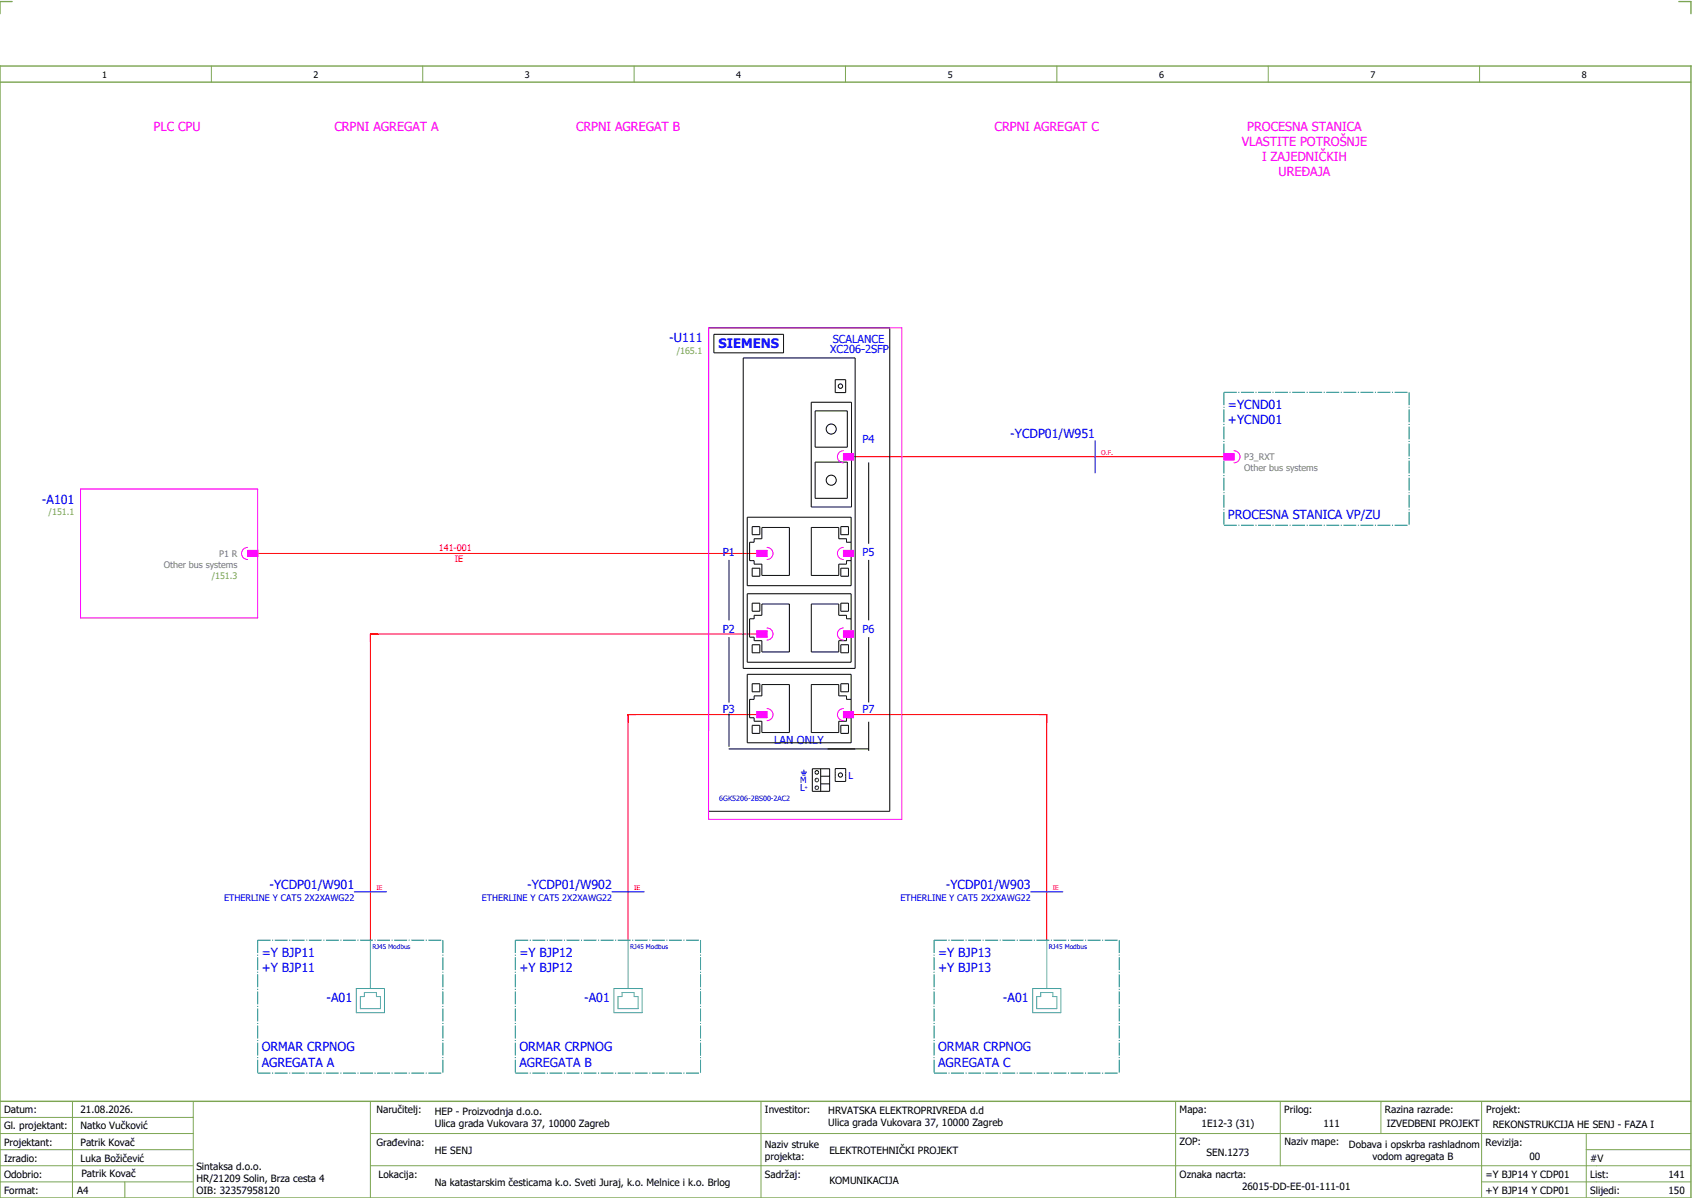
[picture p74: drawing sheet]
<svg xmlns="http://www.w3.org/2000/svg" width="421mm" height="297mm" viewBox="0 0 421 297" stroke-linecap="round" stroke-linejoin="round" font-family="sans-serif">
<defs><g id="words">
<text font-size="3.2" fill="#00f" x="178.5" y="86.5">SIEMENS</text>
<g font-size="3.1" fill="#f0f">
<text x="38.1" y="32.5">PLC CPU</text>
<text x="83.1" y="32.5">CRPNI AGREGAT A</text>
<text x="143.1" y="32.5">CRPNI AGREGAT B</text>
<text x="247.1" y="32.5">CRPNI AGREGAT C</text>
<text x="309.8" y="32.5">PROCESNA STANICA</text>
<text x="308.4" y="36.3">VLASTITE POTROŠNJE</text>
<text x="313.5" y="40">I ZAJEDNIČKIH</text>
<text x="317.6" y="43.8">UREĐAJA</text>
</g>
<g font-size="3.1" fill="#00f">
<text x="166.3" y="85">-U111</text>
<text x="305" y="101.5">=YCND01</text>
<text x="305" y="105.3">+YCND01</text>
<text x="250.9" y="108.8">-YCDP01/W951</text>
<text x="10.4" y="125">-A101</text>
<text x="305" y="128.8">PROCESNA STANICA VP/ZU</text>
<text x="66.9" y="220.8">-YCDP01/W901</text>
<text x="130.9" y="220.8">-YCDP01/W902</text>
<text x="234.9" y="220.8">-YCDP01/W903</text>
<text x="65" y="237.5">=Y BJP11</text>
<text x="129" y="237.5">=Y BJP12</text>
<text x="233" y="237.5">=Y BJP13</text>
<text x="65" y="241.3">+Y BJP11</text>
<text x="129" y="241.3">+Y BJP12</text>
<text x="233" y="241.3">+Y BJP13</text>
<text x="81.1" y="248.6">-A01</text>
<text x="145.1" y="248.6">-A01</text>
<text x="249.1" y="248.6">-A01</text>
<text x="65" y="261">ORMAR CRPNOG</text>
<text x="129" y="261">ORMAR CRPNOG</text>
<text x="233" y="261">ORMAR CRPNOG</text>
<text x="65" y="264.8">AGREGATA A</text>
<text x="129" y="264.8">AGREGATA B</text>
<text x="233" y="264.8">AGREGATA C</text>
</g>
<g font-size="2.7" fill="#00f">
<text x="206.2" y="87.6">XC206-2SFP</text>
<text x="206.8" y="85.1">SCALANCE</text>
<text x="214.3" y="109.9">P4</text>
<text x="179.6" y="138">P1</text>
<text x="214.3" y="138">P5</text>
<text x="179.6" y="157.1">P2</text>
<text x="214.3" y="157.1">P6</text>
<text x="179.6" y="177.1">P3</text>
<text x="214.3" y="177.1">P7</text>
<text x="192.3" y="184.8">LAN ONLY</text>
</g>
<g font-size="2.5">
<text x="1" y="276.4">Datum:</text>
<text x="1" y="280.4">Gl. projektant:</text>
<text x="20" y="276.4">21.08.2026.</text>
<text x="20" y="280.4">Natko Vučković</text>
<text x="93.5" y="276.4">Naručitelj:</text>
<text x="108" y="276.9">HEP - Proizvodnja d.o.o.</text>
<text x="108" y="279.9">Ulica grada Vukovara 37, 10000 Zagreb</text>
<text x="190" y="276.4">Investitor:</text>
<text x="205.7" y="276.6">HRVATSKA ELEKTROPRIVREDA d.d</text>
<text x="205.7" y="279.6">Ulica grada Vukovara 37, 10000 Zagreb</text>
<text x="293" y="276.4">Mapa:</text>
<text x="298.4" y="279.9">1E12-3 (31)</text>
<text x="319" y="276.4">Prilog:</text>
<text x="328.7" y="279.9">111</text>
<text x="344" y="276.4">Razina razrade:</text>
<text x="344.4" y="279.9">IZVEDBENI PROJEKT</text>
<text x="369.2" y="276.3">Projekt:</text>
<text x="370.8" y="279.9">REKONSTRUKCIJA HE SENJ - FAZA I</text>
<text x="1" y="284.4">Projektant:</text>
<text x="20" y="284.4">Patrik Kovač</text>
<text x="93.5" y="284.4">Građevina:</text>
<text x="108" y="286.4">HE SENJ</text>
<text x="190" y="284.9">Naziv struke</text>
<text x="190" y="287.9">projekta:</text>
<text x="206" y="286.5">ELEKTROTEHNIČKI PROJEKT</text>
<text x="293" y="284.3">ZOP:</text>
<text x="299.7" y="286.9">SEN.1273</text>
<text x="319" y="284.3">Naziv mape:</text>
<text x="335.1" y="285">Dobava i opskrba rashladnom</text>
<text x="340.9" y="288">vodom agregata B</text>
<text x="369" y="284.4">Revizija:</text>
<text x="379.9" y="287.9">00</text>
<text x="1" y="288.4">Izradio:</text>
<text x="1" y="292.4">Odobrio:</text>
<text x="20" y="288.4">Luka Božičević</text>
<text x="20.2" y="292.3">Patrik Kovač</text>
<text x="48.8" y="290.4">Sintaksa d.o.o.</text>
<text x="48.8" y="293.4">HR/21209 Solin, Brza cesta 4</text>
<text x="94" y="292.4">Lokacija:</text>
<text x="190" y="292.4">Sadržaj:</text>
<text x="206" y="293.9">KOMUNIKACIJA</text>
<text x="293" y="292.4">Oznaka nacrta:</text>
<text x="369" y="292.4">=Y BJP14 Y CDP01</text>
<text x="395" y="292.4">List:</text>
<text x="395" y="288.4">#V</text>
<text x="414.4" y="292.4">141</text>
<text x="1" y="296.4">Format:</text>
<text x="19.2" y="296.4">A4</text>
<text x="48.8" y="296.4">OIB: 32357958120</text>
<text x="108" y="294.4">Na katastarskim česticama k.o. Sveti Juraj, k.o. Melnice i k.o. Brlog</text>
<text x="308.5" y="295.4">26015-DD-EE-01-111-01</text>
<text x="369" y="296.4">+Y BJP14 Y CDP01</text>
<text x="395" y="296.4">Slijedi:</text>
<text x="414.4" y="296.4">150</text>
</g>
<g font-size="2.4" fill="#00f">
<text x="198.7" y="196.3">L</text>
<text x="210.8" y="193.4">L</text>
</g>
<g font-size="2.2">
<text x="25.4" y="19.4">1</text>
<text x="77.9" y="19.4">2</text>
<text x="130.4" y="19.4">3</text>
<text x="182.9" y="19.4">4</text>
<text x="235.4" y="19.4">5</text>
<text x="287.9" y="19.4">6</text>
<text x="340.4" y="19.4">7</text>
<text x="392.9" y="19.4">8</text>
</g>
<g font-size="2.2" fill="#7ca552">
<text x="168.1" y="87.9">/165.1</text>
<text x="12.1" y="127.9">/151.1</text>
<text x="52.6" y="143.7">/151.3</text>
</g>
<g font-size="2.2" fill="#767676">
<text x="309" y="114.3">P3_RXT</text>
<text x="309" y="117">Other bus systems</text>
<text x="40.7" y="141">Other bus systems</text>
<text x="54.5" y="138.3">P1 R</text>
</g>
<g font-size="2.2" fill="#f00">
<text x="109" y="136.9">141-001</text>
<text x="113" y="139.4">IE</text>
</g>
<g font-size="2.2" fill="#00f">
<text x="55.7" y="223.6">ETHERLINE Y CAT5 2X2XAWG22</text>
<text x="119.7" y="223.6">ETHERLINE Y CAT5 2X2XAWG22</text>
<text x="223.7" y="223.6">ETHERLINE Y CAT5 2X2XAWG22</text>
</g>
<text font-size="2.1" fill="#00f" x="198.7" y="194.5">M</text>
<text font-size="1.8" fill="#00f" x="178.6" y="198.9">6GK5206-2BS00-2AC2</text>
<g font-size="1.6" fill="#f00">
<text x="273.5" y="112.9">O.F.</text>
<text x="93.5" y="220.9">IE</text>
<text x="157.5" y="220.9">IE</text>
<text x="261.5" y="220.9">IE</text>
</g>
<g font-size="1.6" fill="#00f">
<text x="92.5" y="235.5">RJ45 Modbus</text>
<text x="156.5" y="235.5">RJ45 Modbus</text>
<text x="260.5" y="235.5">RJ45 Modbus</text>
</g>
<text font-size="1.2" fill="#00f" x="199.8" y="195.9">+</text>
</g></defs>
<path d="M0 16.4h420v281h-420zM3 .4h-3v3M417 .4h3v3M0 20.4h420M0 273.4h420" fill="none" stroke="#7ca552" stroke-width=".35"/>
<g fill="none" stroke="#7ca552" stroke-width=".25">
<path d="M52.5 16.4v4M105 16.4v4M157.5 16.4v4M210 16.4v4M262.5 16.4v4M315 16.4v4M367.5 16.4v4M0 277.4h48M18 273.4v24M48 273.4v24M92 273.4v24M189 273.4v24"/>
<path d="M292 273.4v23.8M318 273.4v16M343 273.4v8M368 273.4v23.8M0 281.4h48M0 285.4h47.8M0 293.4h47.8M31 293.4v4M47.8 289.4h-47.8M92 281.4h328M92 289.4h328M368 293.4h52"/>
<path d="M394 285.4h26M394 281.4v15.8"/>
</g>
<path d="M212 113.4h92M64 137.4h124M188 157.4h-96v76M188 177.4h-32v56M212 177.4h48v56" fill="none" stroke="#f00" stroke-width=".25"/>
<g fill="none" stroke="#000" stroke-width=".25">
<path d="M177.3 83h17.3v4.6h-17.3zM184.6 88.9h27.8v77h-27.8zM201.5 99.9h10v26h-10zM207.4 94.3h2.6v3.2h-2.6zM202.5 114.7h8v9h-8zM202.5 102h8v9h-8zM215.8 114.8v20.2M181.1 139v15M185.6 128.4h25.8v17h-25.8zM186.8 130.7h1.9v2h-1.9zM189.2 130.9h6.9v11.9h-6.9v-2.8h-1.9v-.8h-1.1v-4.6h1.1v-.9h1.9zM208.8 130.7h1.9v2h-1.9z"/>
<path d="M211.4 134.6h-1.1v-.9h-2v-2.8h-6.8v11.9h6.8v-2.8h2v-.8h1.1M215.8 139v15M181.1 158.2v16.2M185.6 147.4h25.8v17h-25.8zM186.8 149.7h1.9v2h-1.9zM186.8 141.1h1.9v2h-1.9zM189.2 149.9h6.9v11.9h-6.9v-2.8h-1.9v-.8h-1.1v-4.6h1.1v-.9h1.9zM208.8 149.7h1.9v2h-1.9zM208.8 141.1h1.9v2h-1.9zM211.4 153.6h-1.1v-.9h-2v-2.8h-6.8v11.9h6.8v-2.8h2v-.8h1.1M215.8 158.2v16.2M181.1 177.2v8.2"/>
<path d="M185.6 167.4h25.8v17h-25.8zM186.8 160.1h1.9v2h-1.9zM186.8 169.7h1.9v2h-1.9zM189.2 169.9h6.9v11.9h-6.9v-2.8h-1.9v-.8h-1.1v-4.6h1.1v-.9h1.9zM208.8 160.1h1.9v2h-1.9zM208.8 169.7h1.9v2h-1.9zM211.4 173.6h-1.1v-.9h-2v-2.8h-6.8v11.9h6.8v-2.8h2v-.8h1.1M215.8 179.2v7.2M176 181.4v-100h45v120h-45M186.8 180.1h1.9v2h-1.9zM201.8 190.8h4.3v5.6h-4.3zM202.5 195.3h.1"/>
<path d="M202.5 193.4h.1M203.8 190.8v5.6M203.8 192.7h2.3M203.8 194.6h2.3M207.5 190.8h2.5v3.2h-2.5zM208.8 180.1h1.9v2h-1.9zM215.8 185.9h-34.8"/>
<circle cx="208.7" cy="95.9" r=".55"/>
<circle cx="206.5" cy="119.2" r="1.25"/>
<circle cx="206.5" cy="106.5" r="1.25"/>
<circle cx="202.9" cy="191.7" r=".45"/>
<circle cx="202.9" cy="193.6" r=".45"/>
<circle cx="202.9" cy="195.5" r=".45"/>
<circle cx="208.7" cy="192.4" r=".53"/>
</g>
<path d="M272 109.4v8M198.9 191.7h1.5M199.1 192h1.1M199.3 192.4h.7M199.7 191.1v.6M88 221.4h8M152 221.4h8M256 221.4h8" fill="none" stroke="#00f" stroke-width=".25"/>
<g fill="none" stroke="#f0f" stroke-width=".25">
<path d="M176 81.4h48v122h-48zM209.5 111.9a1.5 1.5 0 0 0-1.5 1.5 1.5 1.5 0 0 0 1.5 1.5M209.5 112.6h2.5v1.5h-2.5zM304 112.6h2.5v1.5h-2.5zM306.5 111.9a1.5 1.5 0 0 1 1.5 1.5 1.5 1.5 0 0 1-1.5 1.5M20 121.4h44v32h-44zM61.5 135.9a1.5 1.5 0 0 0-1.5 1.5 1.5 1.5 0 0 0 1.5 1.5M64 136.6h-2.5v1.5h2.5M188 136.6h2.5v1.5h-2.5zM190.5 135.9a1.5 1.5 0 0 1 1.5 1.5 1.5 1.5 0 0 1-1.5 1.5M209.5 135.9a1.5 1.5 0 0 0-1.5 1.5 1.5 1.5 0 0 0 1.5 1.5M209.5 136.6h2.5v1.5h-2.5z"/>
<path d="M188 156.6h2.5v1.5h-2.5zM190.5 155.9a1.5 1.5 0 0 1 1.5 1.5 1.5 1.5 0 0 1-1.5 1.5M209.5 155.9a1.5 1.5 0 0 0-1.5 1.5 1.5 1.5 0 0 0 1.5 1.5M209.5 156.6h2.5v1.5h-2.5zM188 176.6h2.5v1.5h-2.5zM190.5 175.9a1.5 1.5 0 0 1 1.5 1.5 1.5 1.5 0 0 1-1.5 1.5M209.5 175.9a1.5 1.5 0 0 0-1.5 1.5 1.5 1.5 0 0 0 1.5 1.5M209.5 176.6h2.5v1.5h-2.5z"/>
</g>
<g fill="#f0f" stroke="#f0f" stroke-width=".25">
<path d="M209.5 112.6h2.5v1.5h-2.5z"/>
<path d="M188 136.6h2.5v1.5h-2.5z"/>
<path d="M188 156.6h2.5v1.5h-2.5z"/>
<path d="M188 176.6h2.5v1.5h-2.5z"/>
<path d="M209.5 136.6h2.5v1.5h-2.5z"/>
<path d="M209.5 156.6h2.5v1.5h-2.5z"/>
<path d="M209.5 176.6h2.5v1.5h-2.5z"/>
<path d="M61.5 136.6h2.5v1.5h-2.5z"/>
<path d="M304 112.6h2.5v1.5h-2.5z"/>
</g>
<g fill="none" stroke="#007f7f" stroke-width=".25" stroke-dasharray="3.2 .4 .3 .4" stroke-linecap="butt">
<path d="M304 97.4h46M304 97.4v33M350 97.4v33M304 130.4h46M64 233.4h46M64 233.4v33M110 233.4v33M128 233.4h46M128 233.4v33M174 233.4v33M232 233.4h46M232 233.4v33"/>
<path d="M278 233.4v33M64 266.4h46M128 266.4h46M232 266.4h46"/>
</g>
<path d="M92 233.4v12M156 233.4v12M260 233.4v12M88.5 245.4h7v6h-7zM90.5 246.4h3v1h1v3h-5v-3h1zM152.5 245.4h7v6h-7zM154.5 246.4h3v1h1v3h-5v-3h1zM256.5 245.4h7v6h-7zM258.5 246.4h3v1h1v3h-5v-3h1z" fill="none" stroke="#52a5a5" stroke-width=".25"/>
<use href="#words"/>
</svg>
